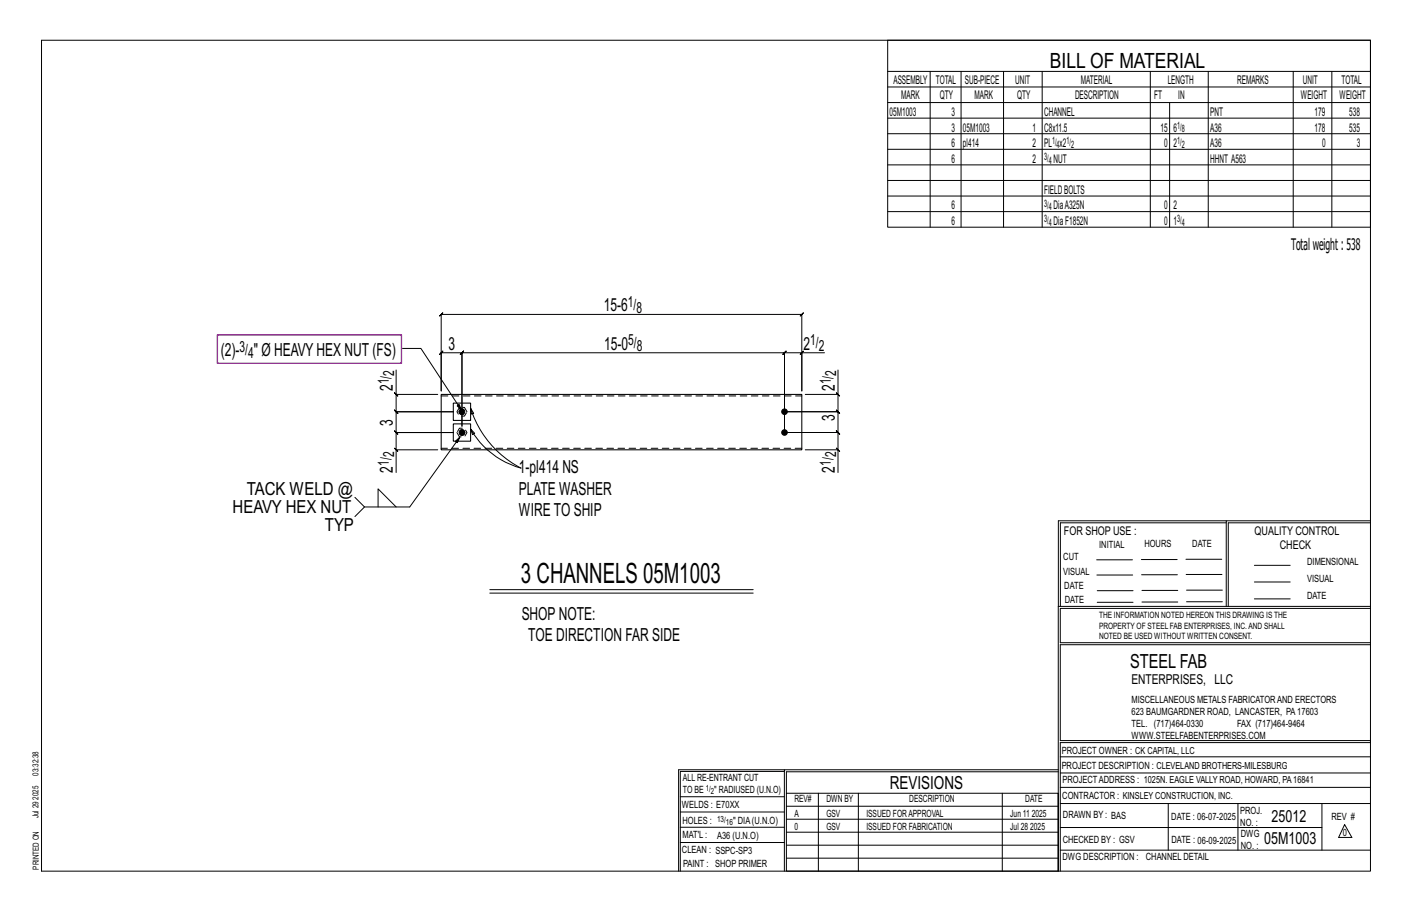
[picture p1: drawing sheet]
<svg xmlns="http://www.w3.org/2000/svg" width="432mm" height="279mm" viewBox="0 0 432 279" stroke-linecap="round" stroke-linejoin="round" font-family="sans-serif">
<defs><g id="words">
<text font-size="8.6" x="159.3" y="178.3">3 CHANNELS 05M1003</text>
<text font-size="6.4" x="321.1" y="20.7">BILL OF MATERIAL</text>
<text font-size="5.9" x="345.6" y="204.1">STEEL FAB</text>
<g font-size="5.5">
<text x="184.6" y="95.1">15-6</text>
<text x="137.1" y="106.8">3</text>
<text x="184.7" y="106.8">15-0</text>
<text x="245.7" y="106.8">2</text>
<text x="67.5" y="109">(2)-</text>
<text x="77.6" y="109">&quot; Ø HEAVYHEX NUT (FS)</text>
<text x="120.1" y="119.5" transform="rotate(-90 120.1 119.5)">2</text>
<text x="255.3" y="119.5" transform="rotate(-90 255.3 119.5)">2</text>
<text x="120.1" y="130.1" transform="rotate(-90 120.1 130.1)">3</text>
<text x="255.3" y="128.8" transform="rotate(-90 255.3 128.8)">3</text>
<text x="120.1" y="144.4" transform="rotate(-90 120.1 144.4)">2</text>
<text x="158.6" y="144.7">1-pl414 NS</text>
<text x="255.3" y="144.4" transform="rotate(-90 255.3 144.4)">2</text>
<text x="75.4" y="151.2">TACK WELD @</text>
<text x="158.6" y="151.2">PLATE WASHER</text>
<text x="71.2" y="156.7">HEAVY HEX NUT</text>
<text x="158.6" y="157.7">WIRETO SHIP</text>
<text x="99.3" y="162.3">TYP</text>
<text x="159.5" y="189.4">SHOPNOTE:</text>
<text x="161.5" y="195.9">TOE DIRECTION FAR SIDE</text>
<text x="272.2" y="241.1">REVISIONS</text>
</g>
<g font-size="5.1">
<text x="388.9" y="251.3">25012</text>
<text x="386.6" y="258.1">05M1003</text>
</g>
<text font-size="4.9" x="394.8" y="76.4">Totalweight : 538</text>
<g font-size="4.7">
<text x="192" y="93.9">1/</text>
<text x="194.6" y="95.5">8</text>
<text x="73.2" y="107.7">3/</text>
<text x="192.1" y="105.6">5/</text>
<text x="194.7" y="107.3">8</text>
<text x="247.8" y="105.6">1/</text>
<text x="250.4" y="107.3">2</text>
<text x="75.8" y="109.4">4</text>
<text x="118.9" y="117.5" transform="rotate(-90 118.9 117.5)">1/</text>
<text x="120.6" y="114.8" transform="rotate(-90 120.6 114.8)">2</text>
<text x="254" y="117.5" transform="rotate(-90 254 117.5)">1/</text>
<text x="255.7" y="114.8" transform="rotate(-90 255.7 114.8)">2</text>
<text x="118.9" y="142.4" transform="rotate(-90 118.9 142.4)">1/</text>
<text x="120.6" y="139.8" transform="rotate(-90 120.6 139.8)">2</text>
<text x="254" y="142.4" transform="rotate(-90 254 142.4)">1/</text>
<text x="255.7" y="139.8" transform="rotate(-90 255.7 139.8)">2</text>
</g>
<text font-size="4.2" x="346" y="209.1">ENTERPRISES, LLC</text>
<g font-size="3.7">
<text x="273.2" y="25.6">ASSEMBLY</text>
<text x="286.2" y="25.6">TOTAL</text>
<text x="295.1" y="25.6">SUB-PIECE</text>
<text x="310.4" y="25.6">UNIT</text>
<text x="330.5" y="25.6">MATERIAL</text>
<text x="357.1" y="25.6">LENGTH</text>
<text x="378.3" y="25.6">REMARKS</text>
<text x="398.4" y="25.6">UNIT</text>
<text x="410.2" y="25.6">TOTAL</text>
<text x="272.1" y="35.5">05M1003</text>
<text x="275.6" y="30.4">MARK</text>
<text x="287.4" y="30.4">QTY</text>
<text x="290.9" y="35.5">3</text>
<text x="298" y="30.4">MARK</text>
<text x="311" y="30.4">QTY</text>
<text x="319.3" y="35.5">CHANNEL</text>
<text x="328.7" y="30.4">DESCRIPTION</text>
<text x="353" y="30.4">FT</text>
<text x="360.3" y="30.4">IN</text>
<text x="370.1" y="35.5">PNT</text>
<text x="397.8" y="30.4">WEIGHT</text>
<text x="402" y="35.5">179</text>
<text x="409.6" y="30.4">WEIGHT</text>
<text x="412.6" y="35.5">538</text>
<text x="290.9" y="40.2">3</text>
<text x="294.5" y="40.2">05M1003</text>
<text x="315.8" y="40.2">1</text>
<text x="319.3" y="40.2">C8x11.5</text>
<text x="354.9" y="40.2">15</text>
<text x="358.9" y="40.2">6</text>
<text x="370.1" y="40.2">A36</text>
<text x="402" y="40.2">178</text>
<text x="412.6" y="40.2">535</text>
<text x="290.9" y="45">6</text>
<text x="294.5" y="45">pl414</text>
<text x="315.8" y="45">2</text>
<text x="319.3" y="45">PL x2</text>
<text x="356" y="45">0</text>
<text x="358.9" y="45">2</text>
<text x="370.1" y="45">A36</text>
<text x="404.3" y="45">0</text>
<text x="415" y="45">3</text>
<text x="290.9" y="49.7">6</text>
<text x="315.8" y="49.7">2</text>
<text x="322.2" y="49.7">NUT</text>
<text x="370.1" y="49.7">HHNT A563</text>
<text x="319.3" y="59.3">FIELDBOLTS</text>
<text x="290.9" y="64">6</text>
<text x="322.2" y="64">DiaA325N</text>
<text x="356" y="64">0</text>
<text x="358.9" y="64">2</text>
<text x="290.9" y="68.8">6</text>
<text x="322.2" y="68.8">DiaF1852N</text>
<text x="356" y="68.8">0</text>
<text x="358.9" y="68.8">1</text>
<text x="325.3" y="163.4">FOR SHOP USE :</text>
<text x="383.7" y="163.4">QUALITY CONTROL</text>
<text x="391.4" y="167.8">CHECK</text>
</g>
<g font-size="3.1">
<text x="360" y="39.4">1/</text>
<text x="361.4" y="40.5">8</text>
<text x="321.7" y="44.1">1/</text>
<text x="323.1" y="45.3">4</text>
<text x="326.1" y="44.1">1/</text>
<text x="327.5" y="45.3">2</text>
<text x="360" y="44.1">1/</text>
<text x="361.4" y="45.3">2</text>
<text x="319.3" y="48.9">3/</text>
<text x="320.7" y="50">4</text>
<text x="319.3" y="63.2">3/</text>
<text x="320.7" y="64.3">4</text>
<text x="319.3" y="68">3/</text>
<text x="320.7" y="69.1">4</text>
<text x="360" y="68">3/</text>
<text x="361.4" y="69.1">4</text>
<text x="336.2" y="167.4">INITIAL</text>
<text x="350" y="167.1">HOURS</text>
<text x="364.6" y="167.2">DATE</text>
<text x="325.2" y="171.3">CUT</text>
<text x="399.8" y="172.8">DIMENSIONAL</text>
<text x="325.1" y="175.8">VISUAL</text>
<text x="399.8" y="177.9">VISUAL</text>
<text x="325.5" y="180">DATE</text>
<text x="325.7" y="184.4">DATE</text>
<text x="399.8" y="183.1">DATE</text>
<text x="346" y="215">MISCELLANEOUS METALS FABRICATORAND ERECTORS</text>
<text x="346" y="218.6">623 BAUMGARDNER ROAD, LANCASTER, PA17603</text>
<text x="346" y="225.8">WWW.STEELFABENTERPRISES.COM</text>
<text x="346" y="222.2">TEL. (717)464-0330</text>
<text x="378.3" y="222.2">FAX (717)464-9464</text>
<text x="324.7" y="230.5">PROJECT OWNER : CK CAPITAL, LLC</text>
<text x="208.8" y="238.8">ALL RE-ENTRANT CUT</text>
<text x="324.7" y="235.1">PROJECT DESCRIPTION : CLEVELAND BROTHERS-MILESBURG</text>
<text x="324.9" y="239.5">PROJECTADDRESS : 1025N. EAGLE VALLY ROAD, HOWARD, PA16841</text>
<text x="208.8" y="242.5">TO BE</text>
<text x="218.4" y="242.5">&quot; RADIUSED (U.N.O)</text>
<text x="242.9" y="245.3">REV#</text>
<text x="252.7" y="245.3">DWN BY</text>
<text x="278.1" y="245.3">DESCRIPTION</text>
<text x="313.5" y="245.3">DATE</text>
<text x="324.9" y="244.2">CONTRACTOR : KINSLEY CONSTRUCTION, INC.</text>
<text x="208.5" y="247">WELDS : E70XX</text>
<text x="208.7" y="251.7">HOLES :</text>
<text x="224.2" y="251.8">&quot; DIA(U.N.O)</text>
<text x="242.9" y="249.9">A</text>
<text x="252.7" y="249.9">GSV</text>
<text x="264.9" y="249.9">ISSUED FORAPPROVAL</text>
<text x="309" y="249.9">Jun 11</text>
<text x="315.5" y="249.9">2025</text>
<text x="325.1" y="250">DRAWN BY : BAS</text>
<text x="358.2" y="250.5">DATE : 06-07-2025</text>
<text x="379.3" y="248.9">PROJ.</text>
<text x="407.2" y="250.5">REV #</text>
<text x="208.7" y="256.3">MAT'L :</text>
<text x="219.3" y="256.4">A36 (U.N.O)</text>
<text x="242.9" y="253.8">0</text>
<text x="252.7" y="253.8">GSV</text>
<text x="264.9" y="253.8">ISSUED FOR FABRICATION</text>
<text x="309" y="253.8">Jul 28</text>
<text x="315" y="253.8">2025</text>
<text x="325" y="257.6">CHECKED BY : GSV</text>
<text x="358.3" y="257.7">DATE : 06-09-2025</text>
<text x="379.3" y="252.5">NO. :</text>
<text x="379.5" y="255.9">DWG</text>
<text x="410.6" y="255.5">0</text>
<text x="208.6" y="260.7">CLEAN : SSPC-SP3</text>
<text x="324.9" y="262.9">DWG DESCRIPTION :</text>
<text x="350.4" y="263">CHANNEL DETAIL</text>
<text x="379.5" y="259.5">NO. :</text>
<text x="208.9" y="265">PAINT : SHOP PRIMER</text>
</g>
<g font-size="2.7">
<text x="336.1" y="189">THE INFORMATION NOTED HEREON THIS DRAWING IS THE</text>
<text x="336.1" y="195.4">NOTED BE USED WITHOUT WRITTEN CONSENT.</text>
<text x="336.1" y="192.2">PROPERTY OF STEEL FAB ENTERPRISES, INC.AND SHALL</text>
</g>
<g font-size="2.6">
<text x="215.9" y="241.8">1/</text>
<text x="217.4" y="242.7">2</text>
<text x="219.3" y="251.1">13/</text>
<text x="222" y="252.1">16</text>
</g>
<g font-size="2.5">
<text x="11.7" y="237.1" transform="rotate(-90 11.7 237.1)">03:32:38</text>
<text x="11.8" y="244.4" transform="rotate(-90 11.8 244.4)">2025</text>
<text x="11.8" y="250.1" transform="rotate(-90 11.8 250.1)">Jul 29</text>
<text x="11.9" y="265.8" transform="rotate(-90 11.9 265.8)">PRINTED ON</text>
</g>
</g></defs>
<g fill="none" stroke="#000" stroke-width=".31">
<path d="M12.7 12.3h406.4v254h-406.4zM271.5 12.3h147.6v57.2h-147.6zM271.5 21.8h147.6M271.5 26.6h147.6M271.5 31.4h147.6M271.5 36.1h147.6M284.5 21.8v47.7M293.9 21.8v47.7M306.9 21.8v47.7M318.7 21.8v47.7M351.8 21.8v47.7M357.7 31.4v38.1"/>
<path d="M369.5 21.8v47.7M395.5 21.8v47.7M407.3 21.8v47.7M271.5 40.9h147.6M271.5 45.6h147.6M271.5 50.4h147.6M271.5 55.2h147.6M271.5 59.9h147.6M271.5 64.7h147.6M121.1 113.1v7.5h12.8M123 106.5h5.7l12.4 18.8-1.3-1.2 .6-.4 .7 1.6M245.2 107.8l.5-.5-1 1z"/>
<path d="M245.2 107.8h-5.3l.5-.5-1 1 .5-.5v24.4M252.1 107.8h-6.9v11.7v-23.4l.5-.5-1 1 .5-.5h-110.3l.5-.5-1 1 .5-.5v23.4v-11.7l-.5 .5 1-1-.5 .5h6.4l-.5 .5 1-1-.5 .5v22.5v-22.5l-.5 .5 1-1-.5 .5h98.6l-.5 .5 1-1-.5 .5v24.4M256.3 113.1v7.5h-10M120.6 137l1 1zM120.6 120.1l1 1zM121.1 120.6v5.3l-.5-.5 1 1-.5-.5h17.6h-17.6l-.5-.5 1 1-.5-.5v6.3l-.5-.5 1 1-.5-.5h17.6h-17.6l-.5-.5 1 1-.5-.5v5.3M133.9 137.5h-12.8v6.9M140.6 133.7l-1.3 1.2 .6 .4 .7-1.6-15.3 21.3h-13.8l-3-3M143.9 131.2l1.3 1.3-.7 .3zM143.9 124.8l.9 1.5-.7 .3zM143.9 124.8a31.2 31.2 0 0 0 15.4 18.3 25.4 25.4 0 0 1-15.4-11.9M239.9 132.2h16.4l-.5-.5 1 1-.5-.5v5.3"/>
<path d="M246.3 137.5h10v6.9M255.8 137l1 1zM255.8 120.1l1 1zM256.3 120.6v5.3l-.5-.5 1 1-.5-.5h-16.4h16.4l-.5-.5 1 1-.5-.5v6.3l-.5-.5 1 1-.5-.5h-16.4M111.5 155l-3 2.9M115.6 155v-5.6l5.5 5.6M375 159.8h-50.7v25.6M375 159.2h-51.3l-.1 107.1M419.1 159.2h-44.1v26.2M419.1 159.8h-43.5v25.6M335.4 171.1h10.9M335.4 175.8h11"/>
<path d="M349 171h11M349.1 175.7h11M362.7 171h10.9M362.7 175.6h11M383.6 172.8h11M383.6 177.9h11M149.8 180.3h80.5M149.8 181.3h80.5M323.7 185.4h95.4M335.5 184.1h11M335.5 180.6h11M349.2 184h11"/>
<path d="M349.2 180.5h11M362.9 180.4h10.9M362.9 184h10.9M383.6 183.1h11M419.1 186h-94.9v10.5h94.9M419.1 197.1h-94.9v29.3h94.9v.6h-94.9v39.3M239.9 235.8h-31.9v30.5M239.9 235.3h-32.4v31M323.6 235.3h-83.7v31M323.6 235.9h-83.1v6.6M324.2 236.3h94.9M324.2 231.4h94.9"/>
<path d="M208 252.9h31.9M208 257.5h31.9M208 243.6h31.9M208 248.2h31.9M240.5 242.5h83.1v23.8h-83.1zM240.5 258.4h83.1M240.5 254.4h83.1M240.5 250.4h83.1M240.5 246.5h83.1M250.3 242.5v23.8M262.5 242.5v23.8M306.5 242.5v23.8"/>
<path d="M324.2 253h80.1M324.2 245.6h94.9M324.2 259.9h94.9M324.2 240.7h94.9M357.3 245.6v14.3M378.6 245.6v14.3M404.3 245.6v14.3M411.2 252.1l2.2 3.9h-4zM240.5 262.3h83.1"/>
</g>
<g fill="#000" stroke="#000" stroke-width=".31">
<circle cx="141.3" cy="132.2" r=".86"/>
<circle cx="141.3" cy="125.9" r=".86"/>
<circle cx="239.9" cy="125.9" r=".86"/>
<circle cx="239.9" cy="132.2" r=".86"/>
</g>
<path d="M134.9 120.6h110.3v16.9h-110.3zM138.6 123.2h5.3v5.3h-5.3zM138.6 129.6h5.3v5.3h-5.3z" fill="none" stroke="#000" stroke-width=".32"/>
<g fill="none" stroke="#000" stroke-width=".31" stroke-dasharray="2 1.4">
<path d="M134.9 121h110.3M140.5 124.5h1.5l.8 1.4-.8 1.3h-1.5l-.8-1.3zM140.5 130.9h1.5l.8 1.3-.8 1.3h-1.5l-.8-1.3zM245.2 137h-110.3"/>
<circle cx="141.3" cy="132.2" r=".86"/>
<circle cx="141.3" cy="125.9" r=".86"/>
</g>
<path d="M66.4 102.4h56.4v8.6h-56.4z" fill="none" stroke="#f0f" stroke-width=".5"/>
<use href="#words"/>
</svg>
